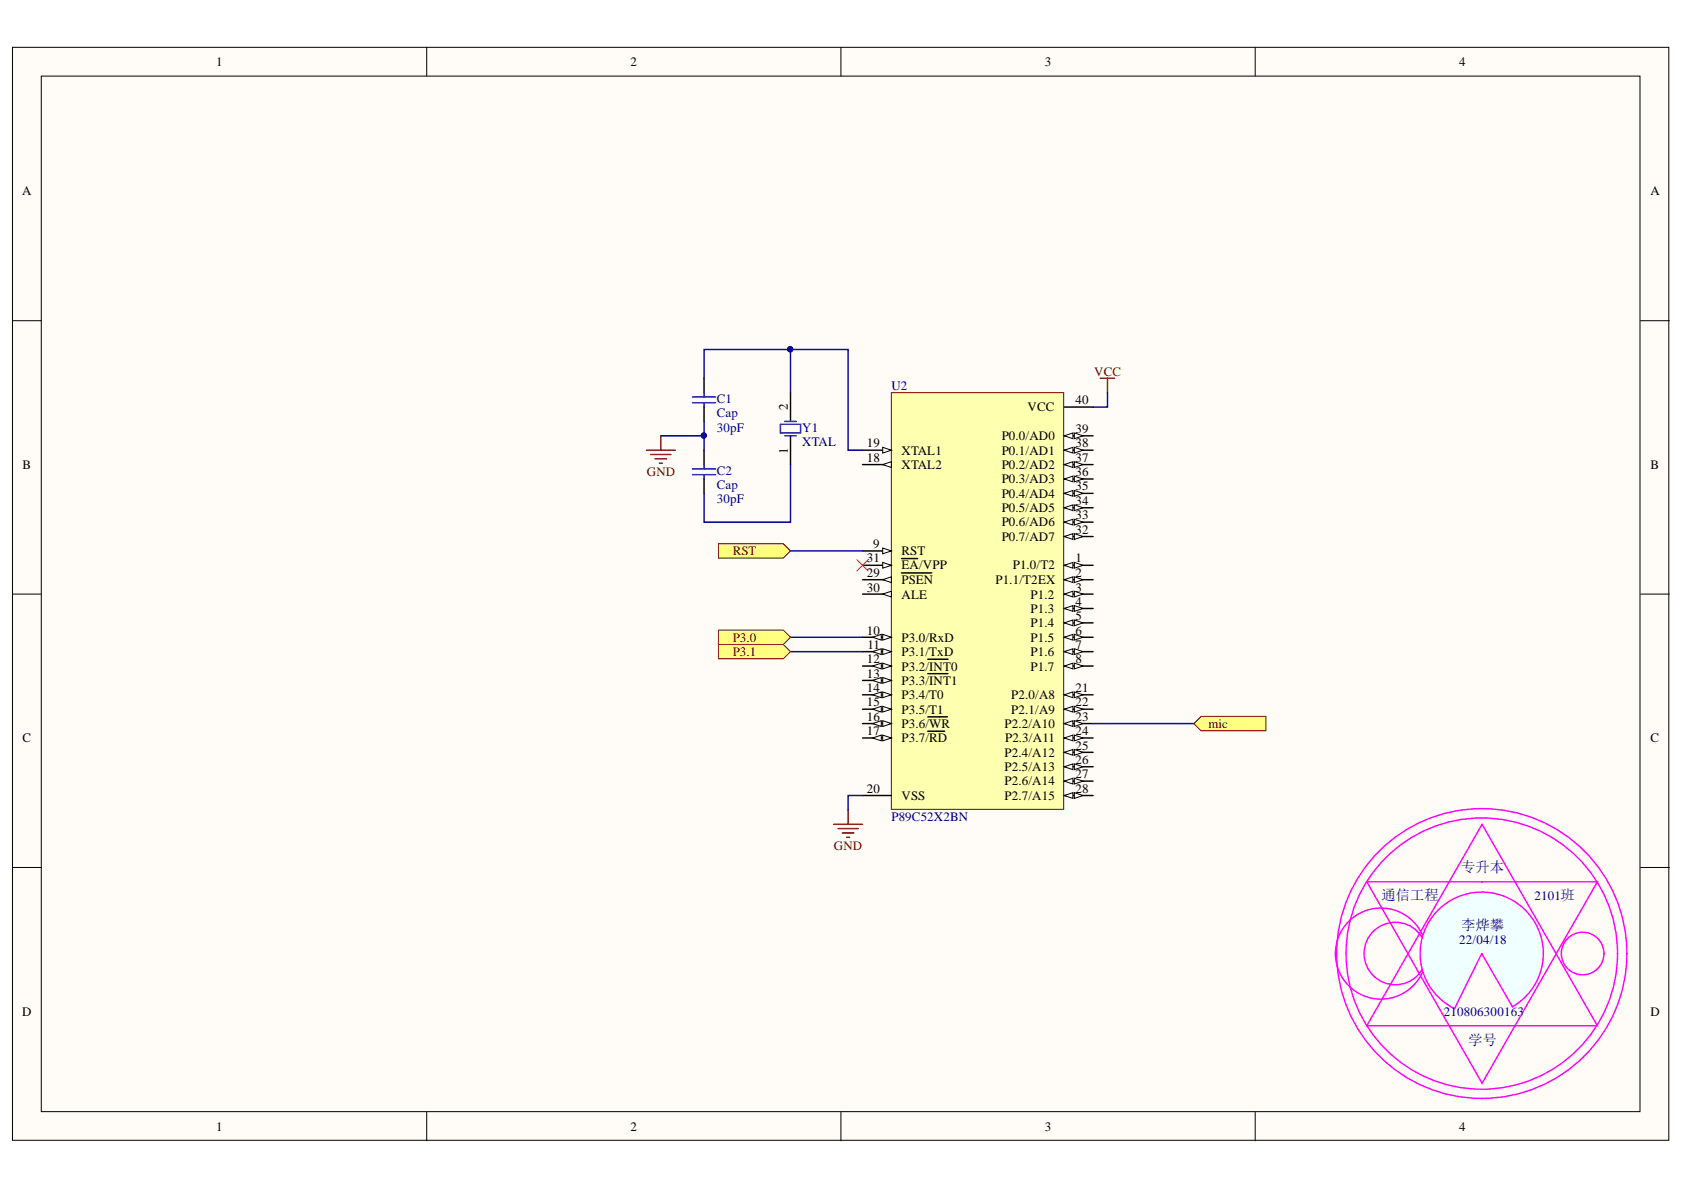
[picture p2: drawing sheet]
<svg xmlns="http://www.w3.org/2000/svg" width="297mm" height="210mm" viewBox="0 0 297 210" stroke-linecap="round" stroke-linejoin="round" font-family="sans-serif">
<defs><g id="words">
<g font-size="2.5" fill="#000080">
<text x="257.7" y="153.8">专升本</text>
<text x="243.7" y="158.8">通信工程</text>
<text x="257.7" y="164">李烨攀</text>
<text x="259" y="184.3">学号</text>
</g>
<g font-size="2.3">
<text x="38.1" y="11.7">1</text>
<text x="111.2" y="11.7">2</text>
<text x="184.3" y="11.7">3</text>
<text x="257.4" y="11.7">4</text>
<text x="3.9" y="34.5">A</text>
<text x="291.1" y="34.5">A</text>
<text x="189.7" y="71.3">40</text>
<text x="139" y="72.3" transform="rotate(-90 139 72.3)">2</text>
<text x="176.7" y="77.6">P0.0/AD0</text>
<text x="181.3" y="72.6">VCC</text>
<text x="189.7" y="76.4">39</text>
<text x="4" y="82.7">B</text>
<text x="139" y="80.1" transform="rotate(-90 139 80.1)">1</text>
<text x="152.9" y="81.4">18</text>
<text x="152.9" y="78.9">19</text>
<text x="159" y="82.7">XTAL2</text>
<text x="159" y="80.2">XTAL1</text>
<text x="176.7" y="82.7">P0.2/AD2</text>
<text x="176.7" y="80.2">P0.1/AD1</text>
<text x="189.7" y="84">36</text>
<text x="189.7" y="81.4">37</text>
<text x="189.7" y="78.9">38</text>
<text x="291.1" y="82.7">B</text>
<text x="176.7" y="87.8">P0.4/AD4</text>
<text x="176.7" y="85.2">P0.3/AD3</text>
<text x="189.7" y="89">34</text>
<text x="189.7" y="86.5">35</text>
<text x="176.7" y="95.4">P0.7/AD7</text>
<text x="176.7" y="92.8">P0.6/AD6</text>
<text x="176.7" y="90.3">P0.5/AD5</text>
<text x="189.7" y="94.1">32</text>
<text x="189.7" y="91.6">33</text>
<text x="152.9" y="101.7">29</text>
<text x="152.9" y="99.2">31</text>
<text x="154" y="96.6">9</text>
<text x="159" y="97.9">RST</text>
<text x="159" y="100.4">EA/VPP</text>
<text x="178.6" y="100.4">P1.0/T2</text>
<text x="189.7" y="99.2">1</text>
<text x="189.7" y="101.7">2</text>
<text x="152.9" y="104.3">30</text>
<text x="159" y="103">PSEN</text>
<text x="159" y="105.6">ALE</text>
<text x="175.6" y="103">P1.1/T2EX</text>
<text x="181.8" y="105.6">P1.2</text>
<text x="189.7" y="104.3">3</text>
<text x="189.7" y="106.9">4</text>
<text x="152.9" y="111.9">10</text>
<text x="159" y="113.2">P3.0/RxD</text>
<text x="181.8" y="108.1">P1.3</text>
<text x="181.8" y="110.7">P1.4</text>
<text x="181.8" y="113.2">P1.5</text>
<text x="189.7" y="109.4">5</text>
<text x="189.7" y="111.9">6</text>
<text x="152.9" y="117">12</text>
<text x="152.9" y="119.5">13</text>
<text x="153" y="114.5">11</text>
<text x="159" y="115.7">P3.1/TxD</text>
<text x="159" y="118.3">P3.2/INT0</text>
<text x="181.8" y="115.7">P1.6</text>
<text x="181.8" y="118.3">P1.7</text>
<text x="189.7" y="114.5">7</text>
<text x="189.7" y="117">8</text>
<text x="152.9" y="122.1">14</text>
<text x="152.9" y="124.6">15</text>
<text x="159" y="120.8">P3.3/INT1</text>
<text x="159" y="123.3">P3.4/T0</text>
<text x="159" y="125.9">P3.5/T1</text>
<text x="178.4" y="123.3">P2.0/A8</text>
<text x="178.4" y="125.9">P2.1/A9</text>
<text x="189.7" y="122.1">21</text>
<text x="189.7" y="124.6">22</text>
<text x="4" y="130.9">C</text>
<text x="152.9" y="127.1">16</text>
<text x="152.9" y="129.7">17</text>
<text x="159" y="128.4">P3.6/WR</text>
<text x="159" y="130.9">P3.7/RD</text>
<text x="177.2" y="128.4">P2.2/A10</text>
<text x="177.3" y="130.9">P2.3/A11</text>
<text x="189.7" y="127.1">23</text>
<text x="189.7" y="129.7">24</text>
<text x="291.1" y="130.9">C</text>
<text x="177.2" y="133.5">P2.4/A12</text>
<text x="177.2" y="136">P2.5/A13</text>
<text x="189.7" y="132.2">25</text>
<text x="189.7" y="134.7">26</text>
<text x="189.7" y="137.3">27</text>
<text x="152.9" y="139.8">20</text>
<text x="159" y="141.1">VSS</text>
<text x="177.2" y="138.6">P2.6/A14</text>
<text x="177.2" y="141.1">P2.7/A15</text>
<text x="189.7" y="139.8">28</text>
<text x="3.9" y="179.2">D</text>
<text x="291.1" y="179.2">D</text>
<text x="38.1" y="199.5">1</text>
<text x="111.2" y="199.5">2</text>
<text x="184.3" y="199.5">3</text>
<text x="257.4" y="199.5">4</text>
</g>
<g font-size="2.3" fill="#000080">
<text x="126.4" y="71.1">C1</text>
<text x="157.2" y="68.8">U2</text>
<text x="126.4" y="76.1">30pF</text>
<text x="126.4" y="73.6">Cap</text>
<text x="141.5" y="76.1">Y1</text>
<text x="126.4" y="83.7">C2</text>
<text x="141.5" y="78.7">XTAL</text>
<text x="126.4" y="88.8">30pF</text>
<text x="126.4" y="86.3">Cap</text>
<text x="157.2" y="144.9">P89C52X2BN</text>
<text x="270.7" y="158.8">2101班</text>
<text x="257.4" y="166.5">22/04/18</text>
<text x="254.7" y="179.2">210806300163</text>
</g>
<g font-size="2.3" fill="#800000">
<text x="193" y="66.2">VCC</text>
<text x="114.1" y="84">GND</text>
<text x="129.2" y="97.9">RST</text>
<text x="129.2" y="113.2">P3.0</text>
<text x="129.2" y="115.7">P3.1</text>
<text x="213.1" y="128.4">mic</text>
<text x="147.1" y="150">GND</text>
</g>
</g></defs>
<g fill="#fffcf8" stroke="#000" stroke-width=".18">
<path d="M2.2 8.3h292.2v192.8h-292.2z"/>
<path d="M7.3 13.4h282v182.7h-282z"/>
</g>
<path d="M75.3 8.3v5.1M148.3 8.3v5.1M221.4 8.3v5.1M2.2 56.6h5.1M289.4 56.6h5.1M2.2 104.8h5.1M289.4 104.8h5.1M2.2 153h5.1M289.4 153h5.1M75.3 196.2v5M148.3 196.2v5M221.4 196.2v5" fill="none" stroke="#000" stroke-width=".18"/>
<g fill="none" stroke="#f0f" stroke-width=".25">
<circle cx="243.6" cy="168.2" r="8"/>
<circle cx="246.1" cy="168.2" r="5.5"/>
<circle cx="261.4" cy="168.2" r="23.9"/>
<circle cx="261.4" cy="168.2" r="25.6"/>
<circle cx="279.2" cy="168.2" r="3.8"/>
</g>
<path d="M253.9 160.3a10.8 10.8 0 0 0 2.7 17.6l4.8-9.7 5.4 9.4a10.8 10.8 0 0 0 3.3-15.9 10.8 10.8 0 0 0-16.2-1.4zM261.4 168.2l5.4 9.4z" fill-rule="evenodd" fill="#f0ffff" stroke="#f0f" stroke-width=".25"/>
<path d="M241.1 155.6h40.7l-20.4 35.5zM261.4 145.4l20.4 35.5h-40.7z" fill="none" stroke="#f0f" stroke-width=".25"/>
<path d="M157.2 69.3h30.4v73.5h-30.4z" fill="#ffffb0" stroke="#800000" stroke-width=".18"/>
<path d="M187.7 99.7h5.1" fill="none" stroke="#000" stroke-width=".25"/>
<path d="M187.7 99.7l1.5-.5v1z" fill="#fffcf8"/>
<path d="M187.7 99.7l1.5-.5v1z" fill="none" stroke="#000" stroke-width=".18"/>
<path d="M189.5 99.2l1.5 .5-1.5 .5z" fill="#fffcf8"/>
<path d="M189.5 99.2l1.5 .5-1.5 .5z" fill="none" stroke="#000" stroke-width=".18"/>
<path d="M187.7 102.3h5.1" fill="none" stroke="#000" stroke-width=".25"/>
<path d="M187.7 102.3l1.5-.6v1.1z" fill="#fffcf8"/>
<path d="M187.7 102.3l1.5-.6v1.1z" fill="none" stroke="#000" stroke-width=".18"/>
<path d="M189.5 101.7l1.5 .6-1.5 .5z" fill="#fffcf8"/>
<path d="M189.5 101.7l1.5 .6-1.5 .5z" fill="none" stroke="#000" stroke-width=".18"/>
<path d="M187.7 104.8h5.1" fill="none" stroke="#000" stroke-width=".25"/>
<path d="M187.7 104.8l1.5-.5v1z" fill="#fffcf8"/>
<path d="M187.7 104.8l1.5-.5v1z" fill="none" stroke="#000" stroke-width=".18"/>
<path d="M189.5 104.3l1.5 .5-1.5 .5z" fill="#fffcf8"/>
<path d="M189.5 104.3l1.5 .5-1.5 .5z" fill="none" stroke="#000" stroke-width=".18"/>
<path d="M187.7 107.3h5.1" fill="none" stroke="#000" stroke-width=".25"/>
<path d="M187.7 107.3l1.5-.5v1z" fill="#fffcf8"/>
<path d="M187.7 107.3l1.5-.5v1z" fill="none" stroke="#000" stroke-width=".18"/>
<path d="M189.5 106.8l1.5 .5-1.5 .5z" fill="#fffcf8"/>
<path d="M189.5 106.8l1.5 .5-1.5 .5z" fill="none" stroke="#000" stroke-width=".18"/>
<path d="M187.7 109.9h5.1" fill="none" stroke="#000" stroke-width=".25"/>
<path d="M187.7 109.9l1.5-.5v1z" fill="#fffcf8"/>
<path d="M187.7 109.9l1.5-.5v1z" fill="none" stroke="#000" stroke-width=".18"/>
<path d="M189.5 109.4l1.5 .5-1.5 .5z" fill="#fffcf8"/>
<path d="M189.5 109.4l1.5 .5-1.5 .5z" fill="none" stroke="#000" stroke-width=".18"/>
<path d="M187.7 112.4h5.1" fill="none" stroke="#000" stroke-width=".25"/>
<path d="M187.7 112.4l1.5-.5v1z" fill="#fffcf8"/>
<path d="M187.7 112.4l1.5-.5v1z" fill="none" stroke="#000" stroke-width=".18"/>
<path d="M189.5 111.9l1.5 .5-1.5 .5z" fill="#fffcf8"/>
<path d="M189.5 111.9l1.5 .5-1.5 .5z" fill="none" stroke="#000" stroke-width=".18"/>
<path d="M187.7 114.9h5.1" fill="none" stroke="#000" stroke-width=".25"/>
<path d="M187.7 114.9l1.5-.5v1.1z" fill="#fffcf8"/>
<path d="M187.7 114.9l1.5-.5v1.1z" fill="none" stroke="#000" stroke-width=".18"/>
<path d="M189.5 114.4l1.5 .5-1.5 .6z" fill="#fffcf8"/>
<path d="M189.5 114.4l1.5 .5-1.5 .6z" fill="none" stroke="#000" stroke-width=".18"/>
<path d="M187.7 117.5h5.1" fill="none" stroke="#000" stroke-width=".25"/>
<path d="M187.7 117.5l1.5-.5v1z" fill="#fffcf8"/>
<path d="M187.7 117.5l1.5-.5v1z" fill="none" stroke="#000" stroke-width=".18"/>
<path d="M189.5 117l1.5 .5-1.5 .5z" fill="#fffcf8"/>
<path d="M189.5 117l1.5 .5-1.5 .5z" fill="none" stroke="#000" stroke-width=".18"/>
<path d="M152.1 97.2h5.1" fill="none" stroke="#000" stroke-width=".25"/>
<path d="M155.7 96.7l1.5 .5-1.5 .5z" fill="#fffcf8"/>
<path d="M155.7 96.7l1.5 .5-1.5 .5z" fill="none" stroke="#000" stroke-width=".18"/>
<path d="M152.1 112.4h5.1" fill="none" stroke="#000" stroke-width=".25"/>
<path d="M155.7 111.9l1.5 .5-1.5 .5z" fill="#fffcf8"/>
<path d="M155.7 111.9l1.5 .5-1.5 .5z" fill="none" stroke="#000" stroke-width=".18"/>
<path d="M153.9 112.4l1.5-.5v1z" fill="#fffcf8"/>
<path d="M153.9 112.4l1.5-.5v1z" fill="none" stroke="#000" stroke-width=".18"/>
<path d="M152.1 114.9h5.1" fill="none" stroke="#000" stroke-width=".25"/>
<path d="M155.7 114.4l1.5 .5-1.5 .6z" fill="#fffcf8"/>
<path d="M155.7 114.4l1.5 .5-1.5 .6z" fill="none" stroke="#000" stroke-width=".18"/>
<path d="M153.9 114.9l1.5-.5v1.1z" fill="#fffcf8"/>
<path d="M153.9 114.9l1.5-.5v1.1z" fill="none" stroke="#000" stroke-width=".18"/>
<path d="M152.1 117.5h5.1" fill="none" stroke="#000" stroke-width=".25"/>
<path d="M155.7 117l1.5 .5-1.5 .5z" fill="#fffcf8"/>
<path d="M155.7 117l1.5 .5-1.5 .5z" fill="none" stroke="#000" stroke-width=".18"/>
<path d="M153.9 117.5l1.5-.5v1z" fill="#fffcf8"/>
<path d="M153.9 117.5l1.5-.5v1z" fill="none" stroke="#000" stroke-width=".18"/>
<path d="M163.7 116.3h.5M164.3 116.3h1.6M165.9 116.3h1.3M152.1 120h5.1" fill="none" stroke="#000" stroke-width=".25"/>
<path d="M155.7 119.5l1.5 .5-1.5 .5z" fill="#fffcf8"/>
<path d="M155.7 119.5l1.5 .5-1.5 .5z" fill="none" stroke="#000" stroke-width=".18"/>
<path d="M153.9 120l1.5-.5v1z" fill="#fffcf8"/>
<path d="M153.9 120l1.5-.5v1z" fill="none" stroke="#000" stroke-width=".18"/>
<path d="M163.7 118.8h.5M164.3 118.8h1.6M165.9 118.8h1.3M152.1 122.6h5.1" fill="none" stroke="#000" stroke-width=".25"/>
<path d="M155.7 122l1.5 .6-1.5 .5z" fill="#fffcf8"/>
<path d="M155.7 122l1.5 .6-1.5 .5z" fill="none" stroke="#000" stroke-width=".18"/>
<path d="M153.9 122.6l1.5-.6v1.1z" fill="#fffcf8"/>
<path d="M153.9 122.6l1.5-.6v1.1z" fill="none" stroke="#000" stroke-width=".18"/>
<path d="M152.1 125.1h5.1" fill="none" stroke="#000" stroke-width=".25"/>
<path d="M155.7 124.6l1.5 .5-1.5 .5z" fill="#fffcf8"/>
<path d="M155.7 124.6l1.5 .5-1.5 .5z" fill="none" stroke="#000" stroke-width=".18"/>
<path d="M153.9 125.1l1.5-.5v1z" fill="#fffcf8"/>
<path d="M153.9 125.1l1.5-.5v1z" fill="none" stroke="#000" stroke-width=".18"/>
<path d="M152.1 127.6h5.1" fill="none" stroke="#000" stroke-width=".25"/>
<path d="M155.7 127.1l1.5 .5-1.5 .5z" fill="#fffcf8"/>
<path d="M155.7 127.1l1.5 .5-1.5 .5z" fill="none" stroke="#000" stroke-width=".18"/>
<path d="M153.9 127.6l1.5-.5v1z" fill="#fffcf8"/>
<path d="M153.9 127.6l1.5-.5v1z" fill="none" stroke="#000" stroke-width=".18"/>
<path d="M152.1 130.2h5.1M163.7 126.4h3.4" fill="none" stroke="#000" stroke-width=".25"/>
<path d="M155.7 129.7l1.5 .5-1.5 .5z" fill="#fffcf8"/>
<path d="M155.7 129.7l1.5 .5-1.5 .5z" fill="none" stroke="#000" stroke-width=".18"/>
<path d="M153.9 130.2l1.5-.5v1z" fill="#fffcf8"/>
<path d="M153.9 130.2l1.5-.5v1z" fill="none" stroke="#000" stroke-width=".18"/>
<path d="M152.1 81.9h5.1M163.7 129h2.9" fill="none" stroke="#000" stroke-width=".25"/>
<path d="M155.7 81.9l1.5-.5v1.1z" fill="#fffcf8"/>
<path d="M155.7 81.9l1.5-.5v1.1z" fill="none" stroke="#000" stroke-width=".18"/>
<path d="M152.1 79.4h5.1" fill="none" stroke="#000" stroke-width=".25"/>
<path d="M155.7 78.9l1.5 .5-1.5 .5z" fill="#fffcf8"/>
<path d="M155.7 78.9l1.5 .5-1.5 .5z" fill="none" stroke="#000" stroke-width=".18"/>
<path d="M187.7 122.6h5.1M152.1 140.3h5.1" fill="none" stroke="#000" stroke-width=".25"/>
<path d="M187.7 122.6l1.5-.6v1.1z" fill="#fffcf8"/>
<path d="M187.7 122.6l1.5-.6v1.1z" fill="none" stroke="#000" stroke-width=".18"/>
<path d="M189.5 122l1.5 .6-1.5 .5z" fill="#fffcf8"/>
<path d="M189.5 122l1.5 .6-1.5 .5z" fill="none" stroke="#000" stroke-width=".18"/>
<path d="M187.7 125.1h5.1" fill="none" stroke="#000" stroke-width=".25"/>
<path d="M187.7 125.1l1.5-.5v1z" fill="#fffcf8"/>
<path d="M187.7 125.1l1.5-.5v1z" fill="none" stroke="#000" stroke-width=".18"/>
<path d="M189.5 124.6l1.5 .5-1.5 .5z" fill="#fffcf8"/>
<path d="M189.5 124.6l1.5 .5-1.5 .5z" fill="none" stroke="#000" stroke-width=".18"/>
<path d="M187.7 127.6h5.1" fill="none" stroke="#000" stroke-width=".25"/>
<path d="M187.7 127.6l1.5-.5v1z" fill="#fffcf8"/>
<path d="M187.7 127.6l1.5-.5v1z" fill="none" stroke="#000" stroke-width=".18"/>
<path d="M189.5 127.1l1.5 .5-1.5 .5z" fill="#fffcf8"/>
<path d="M189.5 127.1l1.5 .5-1.5 .5z" fill="none" stroke="#000" stroke-width=".18"/>
<path d="M187.7 130.2h5.1" fill="none" stroke="#000" stroke-width=".25"/>
<path d="M187.7 130.2l1.5-.5v1z" fill="#fffcf8"/>
<path d="M187.7 130.2l1.5-.5v1z" fill="none" stroke="#000" stroke-width=".18"/>
<path d="M189.5 129.7l1.5 .5-1.5 .5z" fill="#fffcf8"/>
<path d="M189.5 129.7l1.5 .5-1.5 .5z" fill="none" stroke="#000" stroke-width=".18"/>
<path d="M187.7 132.7h5.1" fill="none" stroke="#000" stroke-width=".25"/>
<path d="M187.7 132.7l1.5-.5v1z" fill="#fffcf8"/>
<path d="M187.7 132.7l1.5-.5v1z" fill="none" stroke="#000" stroke-width=".18"/>
<path d="M189.5 132.2l1.5 .5-1.5 .5z" fill="#fffcf8"/>
<path d="M189.5 132.2l1.5 .5-1.5 .5z" fill="none" stroke="#000" stroke-width=".18"/>
<path d="M187.7 135.2h5.1" fill="none" stroke="#000" stroke-width=".25"/>
<path d="M187.7 135.2l1.5-.5v1.1z" fill="#fffcf8"/>
<path d="M187.7 135.2l1.5-.5v1.1z" fill="none" stroke="#000" stroke-width=".18"/>
<path d="M189.5 134.7l1.5 .5-1.5 .6z" fill="#fffcf8"/>
<path d="M189.5 134.7l1.5 .5-1.5 .6z" fill="none" stroke="#000" stroke-width=".18"/>
<path d="M187.7 137.8h5.1" fill="none" stroke="#000" stroke-width=".25"/>
<path d="M187.7 137.8l1.5-.5v1z" fill="#fffcf8"/>
<path d="M187.7 137.8l1.5-.5v1z" fill="none" stroke="#000" stroke-width=".18"/>
<path d="M189.5 137.3l1.5 .5-1.5 .5z" fill="#fffcf8"/>
<path d="M189.5 137.3l1.5 .5-1.5 .5z" fill="none" stroke="#000" stroke-width=".18"/>
<path d="M187.7 140.3h5.1" fill="none" stroke="#000" stroke-width=".25"/>
<path d="M187.7 140.3l1.5-.5v1z" fill="#fffcf8"/>
<path d="M187.7 140.3l1.5-.5v1z" fill="none" stroke="#000" stroke-width=".18"/>
<path d="M189.5 139.8l1.5 .5-1.5 .5z" fill="#fffcf8"/>
<path d="M189.5 139.8l1.5 .5-1.5 .5z" fill="none" stroke="#000" stroke-width=".18"/>
<path d="M152.1 102.3h5.1" fill="none" stroke="#000" stroke-width=".25"/>
<path d="M155.7 102.3l1.5-.6v1.1z" fill="#fffcf8"/>
<path d="M155.7 102.3l1.5-.6v1.1z" fill="none" stroke="#000" stroke-width=".18"/>
<path d="M152.1 104.8h5.1M159 101.1h1.2M160.3 101.1h1.1M161.5 101.1h1.2M162.8 101.1h1.5" fill="none" stroke="#000" stroke-width=".25"/>
<path d="M155.7 104.8l1.5-.5v1z" fill="#fffcf8"/>
<path d="M155.7 104.8l1.5-.5v1z" fill="none" stroke="#000" stroke-width=".18"/>
<path d="M152.1 99.7h5.1" fill="none" stroke="#000" stroke-width=".25"/>
<path d="M155.7 99.2l1.5 .5-1.5 .5z" fill="#fffcf8"/>
<path d="M155.7 99.2l1.5 .5-1.5 .5z" fill="none" stroke="#000" stroke-width=".18"/>
<path d="M159 98.5h1.3M160.4 98.5h1.5M187.7 94.6h5.1" fill="none" stroke="#000" stroke-width=".25"/>
<path d="M187.7 94.6l1.5-.5v1z" fill="#fffcf8"/>
<path d="M187.7 94.6l1.5-.5v1z" fill="none" stroke="#000" stroke-width=".18"/>
<path d="M189.5 94.1l1.5 .5-1.5 .5z" fill="#fffcf8"/>
<path d="M189.5 94.1l1.5 .5-1.5 .5z" fill="none" stroke="#000" stroke-width=".18"/>
<path d="M187.7 92.1h5.1" fill="none" stroke="#000" stroke-width=".25"/>
<path d="M187.7 92.1l1.5-.5v1z" fill="#fffcf8"/>
<path d="M187.7 92.1l1.5-.5v1z" fill="none" stroke="#000" stroke-width=".18"/>
<path d="M189.5 91.6l1.5 .5-1.5 .5z" fill="#fffcf8"/>
<path d="M189.5 91.6l1.5 .5-1.5 .5z" fill="none" stroke="#000" stroke-width=".18"/>
<path d="M187.7 89.6h5.1" fill="none" stroke="#000" stroke-width=".25"/>
<path d="M187.7 89.6l1.5-.5v1z" fill="#fffcf8"/>
<path d="M187.7 89.6l1.5-.5v1z" fill="none" stroke="#000" stroke-width=".18"/>
<path d="M189.5 89.1l1.5 .5-1.5 .5z" fill="#fffcf8"/>
<path d="M189.5 89.1l1.5 .5-1.5 .5z" fill="none" stroke="#000" stroke-width=".18"/>
<path d="M187.7 87h5.1" fill="none" stroke="#000" stroke-width=".25"/>
<path d="M187.7 87l1.5-.5v1z" fill="#fffcf8"/>
<path d="M187.7 87l1.5-.5v1z" fill="none" stroke="#000" stroke-width=".18"/>
<path d="M189.5 86.5l1.5 .5-1.5 .5z" fill="#fffcf8"/>
<path d="M189.5 86.5l1.5 .5-1.5 .5z" fill="none" stroke="#000" stroke-width=".18"/>
<path d="M187.7 84.5h5.1" fill="none" stroke="#000" stroke-width=".25"/>
<path d="M187.7 84.5l1.5-.5v1z" fill="#fffcf8"/>
<path d="M187.7 84.5l1.5-.5v1z" fill="none" stroke="#000" stroke-width=".18"/>
<path d="M189.5 84l1.5 .5-1.5 .5z" fill="#fffcf8"/>
<path d="M189.5 84l1.5 .5-1.5 .5z" fill="none" stroke="#000" stroke-width=".18"/>
<path d="M187.7 81.9h5.1" fill="none" stroke="#000" stroke-width=".25"/>
<path d="M187.7 81.9l1.5-.5v1.1z" fill="#fffcf8"/>
<path d="M187.7 81.9l1.5-.5v1.1z" fill="none" stroke="#000" stroke-width=".18"/>
<path d="M189.5 81.4l1.5 .5-1.5 .6z" fill="#fffcf8"/>
<path d="M189.5 81.4l1.5 .5-1.5 .6z" fill="none" stroke="#000" stroke-width=".18"/>
<path d="M187.7 79.4h5.1" fill="none" stroke="#000" stroke-width=".25"/>
<path d="M187.7 79.4l1.5-.5v1z" fill="#fffcf8"/>
<path d="M187.7 79.4l1.5-.5v1z" fill="none" stroke="#000" stroke-width=".18"/>
<path d="M189.5 78.9l1.5 .5-1.5 .5z" fill="#fffcf8"/>
<path d="M189.5 78.9l1.5 .5-1.5 .5z" fill="none" stroke="#000" stroke-width=".18"/>
<path d="M187.7 76.9h5.1" fill="none" stroke="#000" stroke-width=".25"/>
<path d="M187.7 76.9l1.5-.5v1z" fill="#fffcf8"/>
<path d="M187.7 76.9l1.5-.5v1z" fill="none" stroke="#000" stroke-width=".18"/>
<path d="M189.5 76.4l1.5 .5-1.5 .5z" fill="#fffcf8"/>
<path d="M189.5 76.4l1.5 .5-1.5 .5z" fill="none" stroke="#000" stroke-width=".18"/>
<path d="M124.2 66.7v2.6M124.2 71.8v2.5M124.2 79.4v2.5M139.4 69.3v5M139.4 76.9v5M187.7 71.8h5.1M124.2 84.5v2.5" fill="none" stroke="#000" stroke-width=".25"/>
<path d="M114 79.4h5.1M116.6 76.9v2.5M194.1 66.7h2.5M195.3 66.7v2.6M114.8 80.2h3.5M115.5 80.9h2.1M116.3 81.7h.5M147.1 145.4h5M147.8 146.2h3.6M148.6 146.9h2M149.3 147.7h.6M149.6 142.9v2.5" fill="none" stroke="#800000" stroke-width=".25"/>
<path d="M122.2 70h4M122.2 71h4M124.2 69.3v.7M124.2 71v.8M137.7 74.8h3.5v1.6h-3.5zM138.4 74.3h2.1M138.4 76.9h2.1M122.2 82.7h4M122.2 83.7h4M124.2 81.9v.8M124.2 83.7v.8" fill="none" stroke="#00f" stroke-width=".25"/>
<path d="M126.7 95.9h11.5l1.2 1.3-1.2 1.2h-11.5z" fill-rule="evenodd" fill="#ffff80" stroke="#800000" stroke-width=".18"/>
<path d="M116.6 76.9h7.6M124.2 74.3v5.1M124.2 66.7v-5.1h25.4v17.8h2.5M139.4 61.6v7.7M195.3 69.3v2.5h-2.5M139.4 81.9v10.2h-15.2v-5.1M139.4 97.2h12.7M139.4 112.4h12.7M139.4 114.9h12.7M192.8 127.6h17.8M152.1 140.3h-2.5v2.6" fill="none" stroke="#000080" stroke-width=".25"/>
<g fill="#000080" stroke="#000080" stroke-width=".18">
<circle cx="124.1" cy="76.8" r=".46"/>
<circle cx="139.4" cy="61.6" r=".46"/>
</g>
<g fill="#ffff80" stroke="#800000" stroke-width=".18">
<path d="M210.6 127.6l1.3-1.2h11.4v2.5h-11.4z" fill-rule="evenodd"/>
<path d="M126.7 111.1h11.5l1.2 1.3-1.2 1.3h-11.5z" fill-rule="evenodd"/>
<path d="M126.7 113.7h11.5l1.2 1.2-1.2 1.3h-11.5z" fill-rule="evenodd"/>
</g>
<path d="M151.1 98.7l2.1 2M153.2 98.7l-2.1 2" fill="none" stroke="#f00" stroke-width=".18"/>
<use href="#words"/>
</svg>
